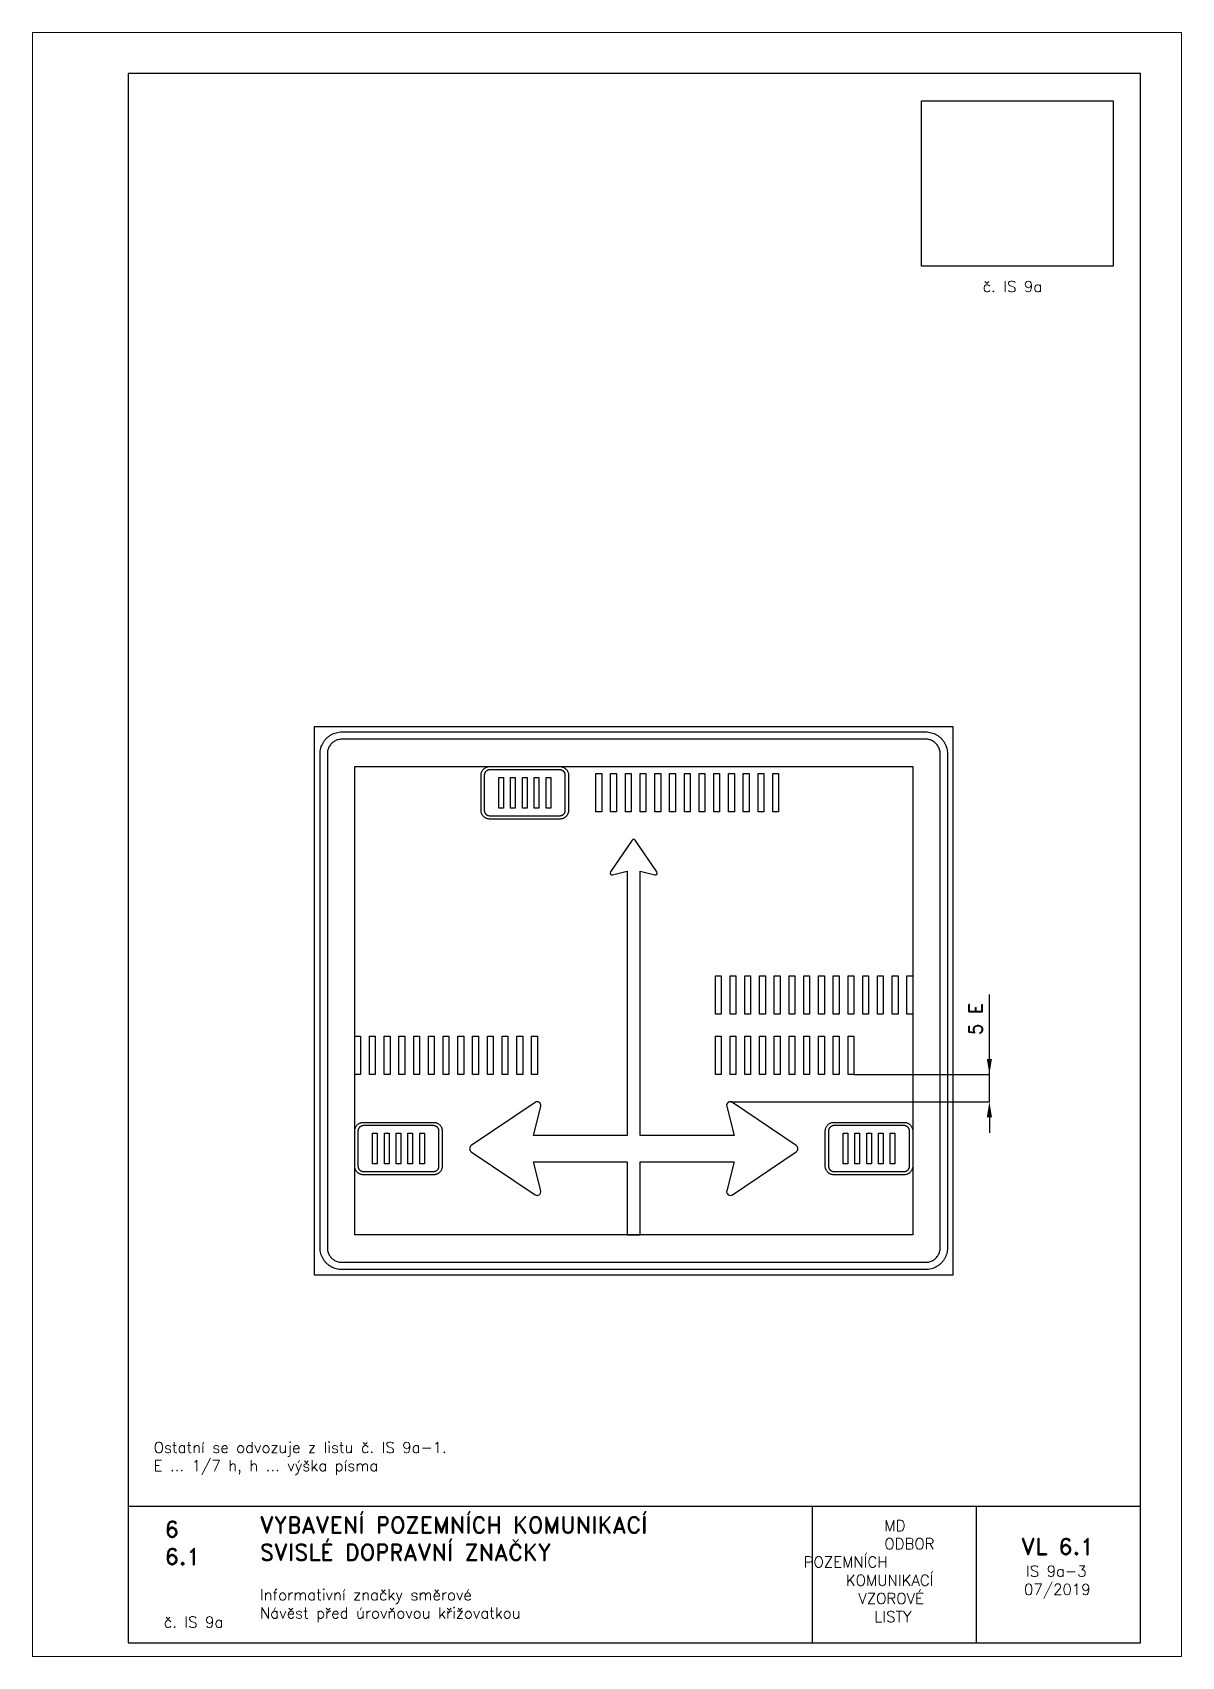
# Paper-space layout 'IS 9a-3' of a CAD drawing. Header units: millimetres. Extents: x 0 to 210, y 0 to 297.
# The model-space entities are those that its viewports show. They can reach past a viewport. Long polylines and large blocks are cut down to what shows.
import ezdxf

# ---------------------------------------------------------------- set-up
doc = ezdxf.new("R2010")
doc.units = ezdxf.units.MM
doc.header["$LTSCALE"] = 5
doc.linetypes.add('ČÁRKOVANÁX2', pattern=[1.5, 1, -0.5])
for name, color, linetype in [('Kóty', 2, 'Continuous'), ('Rozpiska', 7, 'Continuous'), ('Značka', 7, 'Continuous')]:
    doc.layers.add(name, color=color, linetype=linetype)
doc.layers.add('Rámeček', color=6, linetype='Continuous', plot=False)
doc.styles.get("Standard").update_dxf_attribs({"font": 'romand.shx', "height": 75})
doc.dimstyles.get("Standard").update_dxf_attribs({"dimtxt": 75, "dimasz": 85, "dimexe": 0.18, "dimexo": 0.0625, "dimgap": 37.5, "dimtad": 1, "dimdec": 0, "dimzin": 0, "dimdsep": 46, "dimtxsty": 'Standard', "dimcen": 0.09, "dimadec": 0, "dimazin": 0, "dimtfac": 1, "dimtdec": 0, "dimtofl": 0, "dimtmove": 0, "dimatfit": 3, "dimfxl": 1, "dimtolj": 1, "dimtzin": 0, "dimarcsym": 0})
picture_1 = doc.add_image_def('image1.png', size_in_pixel=(378, 326))

psp = doc.layouts.new('IS 9a-3')

# ---------------------------------------------------------------- texts
at = {"layer": 'Rozpiska', "color": 7, "attachment_point": 1}
for s, width, heights, insert, char_height in [('\\pi2.35682;č. IS 9a', 17.3803, [0], (171.3, 251.54), 2), ('Ostatní se odvozuje z listu č. IS 9a-1.\\PE ... 1/7 h, h ... výška písma{\\H2.02381x; }', 109.933, [0], (22.15, 39.23), 2), ('6', 149.0422, [0], (24.17, 24.77), 3), ('{\\C6;VYBAVENÍ POZEMNÍCH KOMUNIKACÍ\\P}SVISLÉ DOPRAVNÍ ZNAČKY{\\H1.34524x; }', 149.0422, [0], (41.56, 25.56), 3), ('\\pi14.7414;{\\C6;MD\\P\\pi2.36044;}ODBOR POZEMNÍCH{\\H1.57143x; }\\P\\pi7.69378;KOMUNIKACÍ{\\H1.5x; }\\P\\pi9.97949;{\\C6;VZOROVÉ\\H1.47619x; \\H0.67742x;\\P\\pi12.93187;LISTY\\H1.26984x; }', 33.1018, [0], (140.95, 24.95), 2), ('\\pi1.03113;{\\H1.5x;\\C6;VL 6.1\\P\\pi1.93586;\\H0.66667x;IS 9a-3\\H1.66666x; \\H0.6x;\\P\\pi1.5549;07/2019\\H1.80159x; }', 16.0623, [0], (179.66, 21.61), 2), ('6.1', 149.0422, [0], (24.17, 19.78), 3), ('{\\C6;Informativní značky směrové\\P}Návěst před úrovňovou křižovatkou{\\H1.83333x; }', 149.0422, [0], (41.56, 12.29), 2), ('{\\C6;č. IS 9a}', 18.3305, [2.67], (24, 7.29), 2)]:
    psp.add_mtext_dynamic_manual_height_columns(s, width=width, gutter_width=100, heights=heights, dxfattribs=dict(at, insert=insert, char_height=char_height))

msp = doc.modelspace()

# ---------------------------------------------------------------- blocks, each defined once
blk = doc.blocks.new('*D11')
at = {"layer": 'Defpoints', "color": 0, "transparency": 16777216}
for p in [(3782.7, 1569.7), (4526, 1569.7), (3105.7, 1419.9)]:
    blk.add_point(p, dxfattribs=at)
at = {"layer": 'Kóty', "color": 0, "lineweight": -2, "transparency": 16777216}
for p, q in [((4526, 1654.7), (4526, 2007.6)), ((3782.8, 1569.7), (4526.2, 1569.7)), ((3105.8, 1419.9), (4526.2, 1419.9)), ((4526, 1334.9), (4526, 1249.9))]:
    blk.add_line(p, q, dxfattribs=at)
at = {"layer": 'Kóty', "color": 0, "transparency": 16777216}
for points in [[(4511.9, 1654.7), (4540.2, 1654.7), (4526, 1569.7)], [(4511.9, 1334.9), (4540.2, 1334.9), (4526, 1419.9)]]:
    blk.add_solid(points, dxfattribs=at)
at = {"layer": 'Kóty', "color": 0, "transparency": 16777216, "insert": (4451, 1873.7), "char_height": 75, "attachment_point": 5, "rotation": 90}
blk.add_mtext('\\A1;5 E', dxfattribs=at)

# ---------------------------------------------------------------- dimensions: what is measured, and where the dimension line sits
at = {"layer": 'Kóty'}
dim = msp.add_linear_dim(base=(4526, 1569.7), p1=(3105.7, 1419.9), p2=(3782.7, 1569.7), angle=90, text='5 E', dimstyle='Standard', dxfattribs=at)
dim.commit()
dim.dimension.update_dxf_attribs({"geometry": '*D11', "text_midpoint": (4451, 1873.7)})

# ---------------------------------------------------------------- linework, layer by layer
at = {"layer": 'Kóty'}
for p, q in [((4526, 1419.9), (4526, 1707.7)), ((3778.9, 1419.9), (4526.2, 1419.9))]:
    msp.add_line(p, q, dxfattribs=at)
at = {"layer": 'Značka', "color": 5}
for points in [[(826, 468.7), (826, 3478.7), (4326, 3478.7), (4326, 468.7), (826, 468.7)], [(2368.5, 3009.7), (2368.5, 3219.7), (2400.3, 3219.7), (2400.3, 3009.7), (2368.5, 3009.7)], [(2449.3, 3009.7), (2449.3, 3219.7), (2481.2, 3219.7), (2481.2, 3009.7), (2449.3, 3009.7)], [(2530.2, 3009.7), (2530.2, 3219.7), (2562, 3219.7), (2562, 3009.7), (2530.2, 3009.7)], [(2611, 3009.7), (2611, 3219.7), (2642.8, 3219.7), (2642.8, 3009.7), (2611, 3009.7)], [(2691.8, 3009.7), (2691.8, 3219.7), (2723.7, 3219.7), (2723.7, 3009.7), (2691.8, 3009.7)], [(2772.7, 3009.7), (2772.7, 3219.7), (2804.5, 3219.7), (2804.5, 3009.7), (2772.7, 3009.7)], [(2853.5, 3009.7), (2853.5, 3219.7), (2885.3, 3219.7), (2885.3, 3009.7), (2853.5, 3009.7)], [(2934.3, 3009.7), (2934.3, 3219.7), (2966.1, 3219.7), (2966.1, 3009.7), (2934.3, 3009.7)], [(3015.1, 3009.7), (3015.1, 3219.7), (3047, 3219.7), (3047, 3009.7), (3015.1, 3009.7)], [(3096, 3009.7), (3096, 3219.7), (3127.8, 3219.7), (3127.8, 3009.7), (3096, 3009.7)], [(3176.8, 3009.7), (3176.8, 3219.7), (3208.6, 3219.7), (3208.6, 3009.7), (3176.8, 3009.7)], [(3257.6, 3009.7), (3257.6, 3219.7), (3289.5, 3219.7), (3289.5, 3009.7), (3257.6, 3009.7)], [(3338.5, 3009.7), (3338.5, 3219.7), (3370.3, 3219.7), (3370.3, 3009.7), (3338.5, 3009.7)], [(1836.5, 3030.7), (1836.5, 3198.7), (1861.9, 3198.7), (1861.9, 3030.7), (1836.5, 3030.7)], [(1901.1, 3030.7), (1901.1, 3198.7), (1926.6, 3198.7), (1926.6, 3030.7), (1901.1, 3030.7)], [(1965.8, 3030.7), (1965.8, 3198.7), (1991.3, 3198.7), (1991.3, 3030.7), (1965.8, 3030.7)], [(2030.5, 3030.7), (2030.5, 3198.7), (2055.9, 3198.7), (2055.9, 3030.7), (2030.5, 3030.7)], [(2095.1, 3030.7), (2095.1, 3198.7), (2120.6, 3198.7), (2120.6, 3030.7), (2095.1, 3030.7)], [(3023.4, 1899.7), (3023.4, 2109.7), (3055.3, 2109.7), (3055.3, 1899.7), (3023.4, 1899.7)], [(3104.3, 1899.7), (3104.3, 2109.7), (3136.1, 2109.7), (3136.1, 1899.7), (3104.3, 1899.7)], [(3185.1, 1899.7), (3185.1, 2109.7), (3216.9, 2109.7), (3216.9, 1899.7), (3185.1, 1899.7)], [(3265.9, 1899.7), (3265.9, 2109.7), (3297.7, 2109.7), (3297.7, 1899.7), (3265.9, 1899.7)], [(3346.7, 1899.7), (3346.7, 2109.7), (3378.6, 2109.7), (3378.6, 1899.7), (3346.7, 1899.7)], [(3427.6, 1899.7), (3427.6, 2109.7), (3459.4, 2109.7), (3459.4, 1899.7), (3427.6, 1899.7)], [(3508.4, 1899.7), (3508.4, 2109.7), (3540.2, 2109.7), (3540.2, 1899.7), (3508.4, 1899.7)], [(3589.2, 1899.7), (3589.2, 2109.7), (3621.1, 2109.7), (3621.1, 1899.7), (3589.2, 1899.7)], [(3670.1, 1899.7), (3670.1, 2109.7), (3701.9, 2109.7), (3701.9, 1899.7), (3670.1, 1899.7)], [(3750.9, 1899.7), (3750.9, 2109.7), (3782.7, 2109.7), (3782.7, 1899.7), (3750.9, 1899.7)], [(3831.7, 1899.7), (3831.7, 2109.7), (3863.5, 2109.7), (3863.5, 1899.7), (3831.7, 1899.7)], [(3912.5, 1899.7), (3912.5, 2109.7), (3944.4, 2109.7), (3944.4, 1899.7), (3912.5, 1899.7)], [(3993.4, 1899.7), (3993.4, 2109.7), (4025.2, 2109.7), (4025.2, 1899.7), (3993.4, 1899.7)], [(4074.2, 1899.7), (4074.2, 2109.7), (4106, 2109.7), (4106, 1899.7), (4074.2, 1899.7)], [(1046, 1569.7), (1046, 1779.7), (1077.8, 1779.7), (1077.8, 1569.7), (1046, 1569.7)], [(1126.8, 1569.7), (1126.8, 1779.7), (1158.7, 1779.7), (1158.7, 1569.7), (1126.8, 1569.7)], [(1207.7, 1569.7), (1207.7, 1779.7), (1239.5, 1779.7), (1239.5, 1569.7), (1207.7, 1569.7)], [(1288.5, 1569.7), (1288.5, 1779.7), (1320.3, 1779.7), (1320.3, 1569.7), (1288.5, 1569.7)], [(1369.3, 1569.7), (1369.3, 1779.7), (1401.2, 1779.7), (1401.2, 1569.7), (1369.3, 1569.7)], [(1450.2, 1569.7), (1450.2, 1779.7), (1482, 1779.7), (1482, 1569.7), (1450.2, 1569.7)], [(1531, 1569.7), (1531, 1779.7), (1562.8, 1779.7), (1562.8, 1569.7), (1531, 1569.7)], [(1611.8, 1569.7), (1611.8, 1779.7), (1643.6, 1779.7), (1643.6, 1569.7), (1611.8, 1569.7)], [(1692.6, 1569.7), (1692.6, 1779.7), (1724.5, 1779.7), (1724.5, 1569.7), (1692.6, 1569.7)], [(1773.5, 1569.7), (1773.5, 1779.7), (1805.3, 1779.7), (1805.3, 1569.7), (1773.5, 1569.7)], [(1854.3, 1569.7), (1854.3, 1779.7), (1886.1, 1779.7), (1886.1, 1569.7), (1854.3, 1569.7)], [(1935.1, 1569.7), (1935.1, 1779.7), (1967, 1779.7), (1967, 1569.7), (1935.1, 1569.7)], [(2016, 1569.7), (2016, 1779.7), (2047.8, 1779.7), (2047.8, 1569.7), (2016, 1569.7)], [(3023.4, 1569.7), (3023.4, 1779.7), (3055.3, 1779.7), (3055.3, 1569.7), (3023.4, 1569.7)], [(3104.3, 1569.7), (3104.3, 1779.7), (3136.1, 1779.7), (3136.1, 1569.7), (3104.3, 1569.7)], [(3185.1, 1569.7), (3185.1, 1779.7), (3216.9, 1779.7), (3216.9, 1569.7), (3185.1, 1569.7)], [(3265.9, 1569.7), (3265.9, 1779.7), (3297.7, 1779.7), (3297.7, 1569.7), (3265.9, 1569.7)], [(3346.7, 1569.7), (3346.7, 1779.7), (3378.6, 1779.7), (3378.6, 1569.7), (3346.7, 1569.7)], [(3427.6, 1569.7), (3427.6, 1779.7), (3459.4, 1779.7), (3459.4, 1569.7), (3427.6, 1569.7)], [(3508.4, 1569.7), (3508.4, 1779.7), (3540.2, 1779.7), (3540.2, 1569.7), (3508.4, 1569.7)], [(3589.2, 1569.7), (3589.2, 1779.7), (3621.1, 1779.7), (3621.1, 1569.7), (3589.2, 1569.7)], [(3670.1, 1569.7), (3670.1, 1779.7), (3701.9, 1779.7), (3701.9, 1569.7), (3670.1, 1569.7)], [(3750.9, 1569.7), (3750.9, 1779.7), (3782.7, 1779.7), (3782.7, 1569.7), (3750.9, 1569.7)], [(1144, 1078.7), (1144, 1246.7), (1169.4, 1246.7), (1169.4, 1078.7), (1144, 1078.7)], [(1208.6, 1078.7), (1208.6, 1246.7), (1234.1, 1246.7), (1234.1, 1078.7), (1208.6, 1078.7)], [(1273.3, 1078.7), (1273.3, 1246.7), (1298.8, 1246.7), (1298.8, 1078.7), (1273.3, 1078.7)], [(1338, 1078.7), (1338, 1246.7), (1363.4, 1246.7), (1363.4, 1078.7), (1338, 1078.7)], [(1402.6, 1078.7), (1402.6, 1246.7), (1428.1, 1246.7), (1428.1, 1078.7), (1402.6, 1078.7)], [(3724, 1078.7), (3724, 1246.7), (3749.4, 1246.7), (3749.4, 1078.7), (3724, 1078.7)], [(3788.6, 1078.7), (3788.6, 1246.7), (3814.1, 1246.7), (3814.1, 1078.7), (3788.6, 1078.7)], [(3853.3, 1078.7), (3853.3, 1246.7), (3878.8, 1246.7), (3878.8, 1078.7), (3853.3, 1078.7)], [(3918, 1078.7), (3918, 1246.7), (3943.4, 1246.7), (3943.4, 1078.7), (3918, 1078.7)], [(3982.6, 1078.7), (3982.6, 1246.7), (4008.1, 1246.7), (4008.1, 1078.7), (3982.6, 1078.7)]]:
    msp.add_lwpolyline(points, dxfattribs=at)
for points in [[(976, 498.7), (975.5, 498.7), (975.1, 498.7, -0.03218), (959.6, 499.8, -0.035443), (944.4, 503, -0.036267), (929.6, 508, -0.034421), (915.7, 515, -0.033721), (902.8, 523.6, -0.034085), (891.2, 533.9, -0.034209), (880.9, 545.5, -0.034229), (872.3, 558.5, -0.034044), (865.3, 572.4, -0.033412), (860.3, 587.1, -0.034127), (857.1, 602.3, -0.036745), (856, 617.8), (856, 618.3), (856, 618.7), (856, 3328.7), (856, 3329.2), (856, 3329.7, -0.03218), (857.1, 3345.2, -0.035443), (860.3, 3360.4, -0.036267), (865.3, 3375.1, -0.034421), (872.3, 3389, -0.033721), (880.9, 3401.9, -0.034085), (891.2, 3413.6, -0.034209), (902.8, 3423.9, -0.034229), (915.7, 3432.5, -0.034044), (929.6, 3439.5, -0.033412), (944.4, 3444.5, -0.034127), (959.6, 3447.7, -0.036745), (975.1, 3448.7), (975.5, 3448.7), (976, 3448.7), (4176, 3448.7), (4176.5, 3448.7), (4177, 3448.7, -0.03218), (4192.5, 3447.7, -0.035443), (4207.7, 3444.5, -0.036267), (4222.4, 3439.5, -0.034421), (4236.3, 3432.5, -0.033721), (4249.2, 3423.9, -0.034085), (4260.9, 3413.6, -0.034209), (4271.2, 3401.9, -0.034229), (4279.8, 3389, -0.034044), (4286.7, 3375.1, -0.033412), (4291.8, 3360.4, -0.034127), (4295, 3345.2, -0.036745), (4296, 3329.7), (4296, 3329.2), (4296, 3328.7), (4296, 618.7), (4296, 618.3), (4296, 617.8, -0.03218), (4294.9, 602.3, -0.035443), (4291.8, 587.1, -0.036267), (4286.8, 572.4, -0.034421), (4279.8, 558.5, -0.033721), (4271.2, 545.5, -0.034085), (4260.9, 533.9, -0.034209), (4249.2, 523.6, -0.034229), (4236.3, 515, -0.034044), (4222.4, 508, -0.033412), (4207.7, 503, -0.034127), (4192.4, 499.8, -0.036745), (4177, 498.7), (4176.5, 498.7), (4176, 498.7), (976, 498.7)], [(976, 538.7), (4176, 538.7), (4176.3, 538.7), (4176.6, 538.7, 0.03218), (4187, 539.5, 0.035443), (4197.1, 541.6, 0.036267), (4206.9, 544.9, 0.034421), (4216.2, 549.6, 0.033721), (4224.8, 555.3, 0.034085), (4232.6, 562.2, 0.034209), (4239.5, 569.9, 0.034229), (4245.2, 578.6, 0.034044), (4249.8, 587.8, 0.033412), (4253.2, 597.6, 0.034127), (4255.3, 607.8, 0.036745), (4256, 618.1), (4256, 618.4), (4256, 618.7), (4256, 3328.7), (4256, 3329.1), (4256, 3329.4, 0.03218), (4255.3, 3339.7, 0.035443), (4253.2, 3349.9, 0.036267), (4249.9, 3359.7, 0.034421), (4245.2, 3368.9, 0.033721), (4239.4, 3377.5, 0.034085), (4232.6, 3385.3, 0.034209), (4224.8, 3392.2, 0.034229), (4216.2, 3397.9, 0.034044), (4206.9, 3402.6, 0.033412), (4197.1, 3405.9, 0.034127), (4187, 3408.1, 0.036745), (4176.6, 3408.7), (4176.3, 3408.7), (4176, 3408.7), (976, 3408.7), (975.7, 3408.7), (975.4, 3408.7, 0.03218), (965.1, 3408, 0.035443), (954.9, 3405.9, 0.036267), (945.1, 3402.6, 0.034421), (935.8, 3397.9, 0.033721), (927.2, 3392.2, 0.034085), (919.5, 3385.3, 0.034209), (912.6, 3377.5, 0.034229), (906.8, 3368.9, 0.034044), (902.2, 3359.7, 0.033412), (898.9, 3349.9, 0.034127), (896.7, 3339.7, 0.036745), (896, 3329.4), (896, 3329.1), (896, 3328.7), (896, 618.7), (896, 618.4), (896, 618.1, 0.03218), (896.7, 607.8, 0.035443), (898.9, 597.6, 0.036267), (902.2, 587.8, 0.034421), (906.8, 578.6, 0.033721), (912.6, 569.9, 0.034085), (919.5, 562.2, 0.034209), (927.2, 555.3, 0.034229), (935.8, 549.6, 0.034044), (945.1, 544.9, 0.033412), (954.9, 541.6, 0.034127), (965.1, 539.4, 0.036745), (975.4, 538.7), (975.7, 538.7), (976, 538.7)], [(1786.5, 2970.7), (1786.3, 2970.7), (1786.1, 2970.7, -0.03218), (1779.9, 2971.2, -0.035443), (1773.9, 2972.4, -0.036267), (1768, 2974.4, -0.034421), (1762.4, 2977.2, -0.033721), (1757.2, 2980.7, -0.034085), (1752.6, 2984.8, -0.034209), (1748.5, 2989.5, -0.034229), (1745, 2994.6, -0.034044), (1742.2, 3000.2, -0.033412), (1740.2, 3006.1, -0.034127), (1738.9, 3012.2, -0.036745), (1738.5, 3018.4), (1738.5, 3018.6), (1738.5, 3018.7), (1738.5, 3210.7), (1738.5, 3210.9), (1738.5, 3211.1, -0.03218), (1739, 3217.3, -0.035443), (1740.2, 3223.4, -0.036267), (1742.2, 3229.3, -0.034421), (1745, 3234.9, -0.033721), (1748.5, 3240, -0.034085), (1752.6, 3244.7, -0.034209), (1757.2, 3248.8, -0.034229), (1762.4, 3252.2, -0.034044), (1768, 3255, -0.033412), (1773.9, 3257, -0.034127), (1779.9, 3258.3, -0.036745), (1786.1, 3258.7), (1786.3, 3258.7), (1786.5, 3258.7), (2170.5, 3258.7), (2170.7, 3258.7), (2170.9, 3258.7, -0.03218), (2177.1, 3258.3, -0.035443), (2183.2, 3257, -0.036267), (2189.1, 3255, -0.034421), (2194.6, 3252.2, -0.033721), (2199.8, 3248.8, -0.034085), (2204.5, 3244.7, -0.034209), (2208.6, 3240, -0.034229), (2212, 3234.9, -0.034044), (2214.8, 3229.3, -0.033412), (2216.8, 3223.4, -0.034127), (2218.1, 3217.3, -0.036745), (2218.5, 3211.1), (2218.5, 3210.9), (2218.5, 3210.7), (2218.5, 3018.7), (2218.5, 3018.6), (2218.5, 3018.4, -0.03218), (2218.1, 3012.2, -0.035443), (2216.8, 3006.1, -0.036267), (2214.8, 3000.2, -0.034421), (2212, 2994.6, -0.033721), (2208.6, 2989.5, -0.034085), (2204.5, 2984.8, -0.034209), (2199.8, 2980.7, -0.034229), (2194.6, 2977.2, -0.034044), (2189.1, 2974.5, -0.033412), (2183.2, 2972.4, -0.034127), (2177.1, 2971.2, -0.036745), (2170.9, 2970.7), (2170.7, 2970.7), (2170.5, 2970.7), (1786.5, 2970.7)], [(1786.5, 2970.7), (1786.3, 2970.7), (1786.1, 2970.7, -0.03218), (1779.9, 2971.2, -0.035443), (1773.9, 2972.4, -0.036267), (1768, 2974.4, -0.034421), (1762.4, 2977.2, -0.033721), (1757.2, 2980.7, -0.034085), (1752.6, 2984.8, -0.034209), (1748.5, 2989.5, -0.034229), (1745, 2994.6, -0.034044), (1742.2, 3000.2, -0.033412), (1740.2, 3006.1, -0.034127), (1738.9, 3012.2, -0.036745), (1738.5, 3018.4), (1738.5, 3018.6), (1738.5, 3018.7), (1738.5, 3210.7), (1738.5, 3210.9), (1738.5, 3211.1, -0.03218), (1739, 3217.3, -0.035443), (1740.2, 3223.4, -0.036267), (1742.2, 3229.3, -0.034421), (1745, 3234.9, -0.033721), (1748.5, 3240, -0.034085), (1752.6, 3244.7, -0.034209), (1757.2, 3248.8, -0.034229), (1762.4, 3252.2, -0.034044), (1768, 3255, -0.033412), (1773.9, 3257, -0.034127), (1779.9, 3258.3, -0.036745), (1786.1, 3258.7), (1786.3, 3258.7), (1786.5, 3258.7), (2170.5, 3258.7), (2170.7, 3258.7), (2170.9, 3258.7, -0.03218), (2177.1, 3258.3, -0.035443), (2183.2, 3257, -0.036267), (2189.1, 3255, -0.034421), (2194.6, 3252.2, -0.033721), (2199.8, 3248.8, -0.034085), (2204.5, 3244.7, -0.034209), (2208.6, 3240, -0.034229), (2212, 3234.9, -0.034044), (2214.8, 3229.3, -0.033412), (2216.8, 3223.4, -0.034127), (2218.1, 3217.3, -0.036745), (2218.5, 3211.1), (2218.5, 3210.9), (2218.5, 3210.7), (2218.5, 3018.7), (2218.5, 3018.6), (2218.5, 3018.4, -0.03218), (2218.1, 3012.2, -0.035443), (2216.8, 3006.1, -0.036267), (2214.8, 3000.2, -0.034421), (2212, 2994.6, -0.033721), (2208.6, 2989.5, -0.034085), (2204.5, 2984.8, -0.034209), (2199.8, 2980.7, -0.034229), (2194.6, 2977.2, -0.034044), (2189.1, 2974.5, -0.033412), (2183.2, 2972.4, -0.034127), (2177.1, 2971.2, -0.036745), (2170.9, 2970.7), (2170.7, 2970.7), (2170.5, 2970.7), (1786.5, 2970.7)], [(1786.5, 2988.7), (2170.5, 2988.7), (2170.6, 2988.7), (2170.8, 2988.7, 0.03218), (2174.6, 2989, 0.035443), (2178.4, 2989.8, 0.036267), (2182.1, 2991.1, 0.034421), (2185.6, 2992.8, 0.033721), (2188.8, 2995, 0.034085), (2191.7, 2997.5, 0.034209), (2194.3, 3000.4, 0.034229), (2196.5, 3003.7, 0.034044), (2198.2, 3007.1, 0.033412), (2199.5, 3010.8, 0.034127), (2200.3, 3014.6, 0.036745), (2200.5, 3018.5), (2200.5, 3018.6), (2200.5, 3018.7), (2200.5, 3210.7), (2200.5, 3210.9), (2200.5, 3211, 0.03218), (2200.2, 3214.9, 0.035443), (2199.5, 3218.7, 0.036267), (2198.2, 3222.3, 0.034421), (2196.5, 3225.8, 0.033721), (2194.3, 3229, 0.034085), (2191.7, 3232, 0.034209), (2188.8, 3234.5, 0.034229), (2185.6, 3236.7, 0.034044), (2182.1, 3238.4, 0.033412), (2178.4, 3239.7, 0.034127), (2174.6, 3240.5, 0.036745), (2170.8, 3240.7), (2170.6, 3240.7), (2170.5, 3240.7), (1786.5, 3240.7), (1786.4, 3240.7), (1786.3, 3240.7, 0.03218), (1782.4, 3240.5, 0.035443), (1778.6, 3239.7, 0.036267), (1774.9, 3238.4, 0.034421), (1771.5, 3236.7, 0.033721), (1768.2, 3234.5, 0.034085), (1765.3, 3232, 0.034209), (1762.7, 3229, 0.034229), (1760.6, 3225.8, 0.034044), (1758.8, 3222.3, 0.033412), (1757.6, 3218.7, 0.034127), (1756.8, 3214.8, 0.036745), (1756.5, 3211), (1756.5, 3210.9), (1756.5, 3210.7), (1756.5, 3018.7), (1756.5, 3018.6), (1756.5, 3018.5, 0.03218), (1756.8, 3014.6, 0.035443), (1757.6, 3010.8, 0.036267), (1758.8, 3007.1, 0.034421), (1760.6, 3003.7, 0.033721), (1762.7, 3000.4, 0.034085), (1765.3, 2997.5, 0.034209), (1768.2, 2995, 0.034229), (1771.5, 2992.8, 0.034044), (1774.9, 2991.1, 0.033412), (1778.6, 2989.8, 0.034127), (1782.4, 2989, 0.036745), (1786.3, 2988.7), (1786.4, 2988.7), (1786.5, 2988.7)], [(1094, 1018.7), (1093.8, 1018.7), (1093.6, 1018.7, -0.03218), (1087.4, 1019.2, -0.035443), (1081.4, 1020.4, -0.036267), (1075.5, 1022.4, -0.034421), (1069.9, 1025.2, -0.033721), (1064.7, 1028.7, -0.034085), (1060.1, 1032.8, -0.034209), (1056, 1037.5, -0.034229), (1052.5, 1042.6, -0.034044), (1049.7, 1048.2, -0.033412), (1047.7, 1054.1, -0.034127), (1046.4, 1060.2, -0.036745), (1046, 1066.4), (1046, 1066.6), (1046, 1066.7), (1046, 1258.7), (1046, 1258.9), (1046, 1259.1, -0.03218), (1046.5, 1265.3, -0.035443), (1047.7, 1271.4, -0.036267), (1049.7, 1277.3, -0.034421), (1052.5, 1282.9, -0.033721), (1056, 1288, -0.034085), (1060.1, 1292.7, -0.034209), (1064.7, 1296.8, -0.034229), (1069.9, 1300.2, -0.034044), (1075.5, 1303, -0.033412), (1081.4, 1305, -0.034127), (1087.4, 1306.3, -0.036745), (1093.6, 1306.7), (1093.8, 1306.7), (1094, 1306.7), (1478, 1306.7), (1478.2, 1306.7), (1478.4, 1306.7, -0.03218), (1484.6, 1306.3, -0.035443), (1490.7, 1305, -0.036267), (1496.6, 1303, -0.034421), (1502.1, 1300.2, -0.033721), (1507.3, 1296.8, -0.034085), (1512, 1292.7, -0.034209), (1516.1, 1288, -0.034229), (1519.5, 1282.9, -0.034044), (1522.3, 1277.3, -0.033412), (1524.3, 1271.4, -0.034127), (1525.6, 1265.3, -0.036745), (1526, 1259.1), (1526, 1258.9), (1526, 1258.7), (1526, 1066.7), (1526, 1066.6), (1526, 1066.4, -0.03218), (1525.6, 1060.2, -0.035443), (1524.3, 1054.1, -0.036267), (1522.3, 1048.2, -0.034421), (1519.5, 1042.6, -0.033721), (1516.1, 1037.5, -0.034085), (1512, 1032.8, -0.034209), (1507.3, 1028.7, -0.034229), (1502.1, 1025.2, -0.034044), (1496.6, 1022.5, -0.033412), (1490.7, 1020.4, -0.034127), (1484.6, 1019.2, -0.036745), (1478.4, 1018.7), (1478.2, 1018.7), (1478, 1018.7), (1094, 1018.7)], [(1094, 1018.7), (1093.8, 1018.7), (1093.6, 1018.7, -0.03218), (1087.4, 1019.2, -0.035443), (1081.4, 1020.4, -0.036267), (1075.5, 1022.4, -0.034421), (1069.9, 1025.2, -0.033721), (1064.7, 1028.7, -0.034085), (1060.1, 1032.8, -0.034209), (1056, 1037.5, -0.034229), (1052.5, 1042.6, -0.034044), (1049.7, 1048.2, -0.033412), (1047.7, 1054.1, -0.034127), (1046.4, 1060.2, -0.036745), (1046, 1066.4), (1046, 1066.6), (1046, 1066.7), (1046, 1258.7), (1046, 1258.9), (1046, 1259.1, -0.03218), (1046.5, 1265.3, -0.035443), (1047.7, 1271.4, -0.036267), (1049.7, 1277.3, -0.034421), (1052.5, 1282.9, -0.033721), (1056, 1288, -0.034085), (1060.1, 1292.7, -0.034209), (1064.7, 1296.8, -0.034229), (1069.9, 1300.2, -0.034044), (1075.5, 1303, -0.033412), (1081.4, 1305, -0.034127), (1087.4, 1306.3, -0.036745), (1093.6, 1306.7), (1093.8, 1306.7), (1094, 1306.7), (1478, 1306.7), (1478.2, 1306.7), (1478.4, 1306.7, -0.03218), (1484.6, 1306.3, -0.035443), (1490.7, 1305, -0.036267), (1496.6, 1303, -0.034421), (1502.1, 1300.2, -0.033721), (1507.3, 1296.8, -0.034085), (1512, 1292.7, -0.034209), (1516.1, 1288, -0.034229), (1519.5, 1282.9, -0.034044), (1522.3, 1277.3, -0.033412), (1524.3, 1271.4, -0.034127), (1525.6, 1265.3, -0.036745), (1526, 1259.1), (1526, 1258.9), (1526, 1258.7), (1526, 1066.7), (1526, 1066.6), (1526, 1066.4, -0.03218), (1525.6, 1060.2, -0.035443), (1524.3, 1054.1, -0.036267), (1522.3, 1048.2, -0.034421), (1519.5, 1042.6, -0.033721), (1516.1, 1037.5, -0.034085), (1512, 1032.8, -0.034209), (1507.3, 1028.7, -0.034229), (1502.1, 1025.2, -0.034044), (1496.6, 1022.5, -0.033412), (1490.7, 1020.4, -0.034127), (1484.6, 1019.2, -0.036745), (1478.4, 1018.7), (1478.2, 1018.7), (1478, 1018.7), (1094, 1018.7)], [(1094, 1036.7), (1478, 1036.7), (1478.1, 1036.7), (1478.3, 1036.7, 0.03218), (1482.1, 1037, 0.035443), (1485.9, 1037.8, 0.036267), (1489.6, 1039.1, 0.034421), (1493.1, 1040.8, 0.033721), (1496.3, 1043, 0.034085), (1499.2, 1045.5, 0.034209), (1501.8, 1048.4, 0.034229), (1504, 1051.7, 0.034044), (1505.7, 1055.1, 0.033412), (1507, 1058.8, 0.034127), (1507.8, 1062.6, 0.036745), (1508, 1066.5), (1508, 1066.6), (1508, 1066.7), (1508, 1258.7), (1508, 1258.9), (1508, 1259, 0.03218), (1507.7, 1262.9, 0.035443), (1507, 1266.7, 0.036267), (1505.7, 1270.3, 0.034421), (1504, 1273.8, 0.033721), (1501.8, 1277, 0.034085), (1499.2, 1280, 0.034209), (1496.3, 1282.5, 0.034229), (1493.1, 1284.7, 0.034044), (1489.6, 1286.4, 0.033412), (1485.9, 1287.7, 0.034127), (1482.1, 1288.5, 0.036745), (1478.3, 1288.7), (1478.1, 1288.7), (1478, 1288.7), (1094, 1288.7), (1093.9, 1288.7), (1093.8, 1288.7, 0.03218), (1089.9, 1288.5, 0.035443), (1086.1, 1287.7, 0.036267), (1082.4, 1286.4, 0.034421), (1079, 1284.7, 0.033721), (1075.7, 1282.5, 0.034085), (1072.8, 1280, 0.034209), (1070.2, 1277, 0.034229), (1068.1, 1273.8, 0.034044), (1066.3, 1270.3, 0.033412), (1065.1, 1266.7, 0.034127), (1064.3, 1262.8, 0.036745), (1064, 1259), (1064, 1258.9), (1064, 1258.7), (1064, 1066.7), (1064, 1066.6), (1064, 1066.5, 0.03218), (1064.3, 1062.6, 0.035443), (1065.1, 1058.8, 0.036267), (1066.3, 1055.1, 0.034421), (1068.1, 1051.7, 0.033721), (1070.2, 1048.4, 0.034085), (1072.8, 1045.5, 0.034209), (1075.7, 1043, 0.034229), (1079, 1040.8, 0.034044), (1082.4, 1039.1, 0.033412), (1086.1, 1037.8, 0.034127), (1089.9, 1037, 0.036745), (1093.8, 1036.7), (1093.9, 1036.7), (1094, 1036.7)], [(3674, 1018.7), (3673.8, 1018.7), (3673.6, 1018.7, -0.03218), (3667.4, 1019.2, -0.035443), (3661.4, 1020.4, -0.036267), (3655.5, 1022.4, -0.034421), (3649.9, 1025.2, -0.033721), (3644.7, 1028.7, -0.034085), (3640.1, 1032.8, -0.034209), (3636, 1037.5, -0.034229), (3632.5, 1042.6, -0.034044), (3629.7, 1048.2, -0.033412), (3627.7, 1054.1, -0.034127), (3626.4, 1060.2, -0.036745), (3626, 1066.4), (3626, 1066.6), (3626, 1066.7), (3626, 1258.7), (3626, 1258.9), (3626, 1259.1, -0.03218), (3626.5, 1265.3, -0.035443), (3627.7, 1271.4, -0.036267), (3629.7, 1277.3, -0.034421), (3632.5, 1282.9, -0.033721), (3636, 1288, -0.034085), (3640.1, 1292.7, -0.034209), (3644.7, 1296.8, -0.034229), (3649.9, 1300.2, -0.034044), (3655.5, 1303, -0.033412), (3661.4, 1305, -0.034127), (3667.4, 1306.3, -0.036745), (3673.6, 1306.7), (3673.8, 1306.7), (3674, 1306.7), (4058, 1306.7), (4058.2, 1306.7), (4058.4, 1306.7, -0.03218), (4064.6, 1306.3, -0.035443), (4070.7, 1305, -0.036267), (4076.6, 1303, -0.034421), (4082.1, 1300.2, -0.033721), (4087.3, 1296.8, -0.034085), (4092, 1292.7, -0.034209), (4096.1, 1288, -0.034229), (4099.5, 1282.9, -0.034044), (4102.3, 1277.3, -0.033412), (4104.3, 1271.4, -0.034127), (4105.6, 1265.3, -0.036745), (4106, 1259.1), (4106, 1258.9), (4106, 1258.7), (4106, 1066.7), (4106, 1066.6), (4106, 1066.4, -0.03218), (4105.6, 1060.2, -0.035443), (4104.3, 1054.1, -0.036267), (4102.3, 1048.2, -0.034421), (4099.5, 1042.6, -0.033721), (4096.1, 1037.5, -0.034085), (4092, 1032.8, -0.034209), (4087.3, 1028.7, -0.034229), (4082.1, 1025.2, -0.034044), (4076.6, 1022.5, -0.033412), (4070.7, 1020.4, -0.034127), (4064.6, 1019.2, -0.036745), (4058.4, 1018.7), (4058.2, 1018.7), (4058, 1018.7), (3674, 1018.7)], [(3674, 1018.7), (3673.8, 1018.7), (3673.6, 1018.7, -0.03218), (3667.4, 1019.2, -0.035443), (3661.4, 1020.4, -0.036267), (3655.5, 1022.4, -0.034421), (3649.9, 1025.2, -0.033721), (3644.7, 1028.7, -0.034085), (3640.1, 1032.8, -0.034209), (3636, 1037.5, -0.034229), (3632.5, 1042.6, -0.034044), (3629.7, 1048.2, -0.033412), (3627.7, 1054.1, -0.034127), (3626.4, 1060.2, -0.036745), (3626, 1066.4), (3626, 1066.6), (3626, 1066.7), (3626, 1258.7), (3626, 1258.9), (3626, 1259.1, -0.03218), (3626.5, 1265.3, -0.035443), (3627.7, 1271.4, -0.036267), (3629.7, 1277.3, -0.034421), (3632.5, 1282.9, -0.033721), (3636, 1288, -0.034085), (3640.1, 1292.7, -0.034209), (3644.7, 1296.8, -0.034229), (3649.9, 1300.2, -0.034044), (3655.5, 1303, -0.033412), (3661.4, 1305, -0.034127), (3667.4, 1306.3, -0.036745), (3673.6, 1306.7), (3673.8, 1306.7), (3674, 1306.7), (4058, 1306.7), (4058.2, 1306.7), (4058.4, 1306.7, -0.03218), (4064.6, 1306.3, -0.035443), (4070.7, 1305, -0.036267), (4076.6, 1303, -0.034421), (4082.1, 1300.2, -0.033721), (4087.3, 1296.8, -0.034085), (4092, 1292.7, -0.034209), (4096.1, 1288, -0.034229), (4099.5, 1282.9, -0.034044), (4102.3, 1277.3, -0.033412), (4104.3, 1271.4, -0.034127), (4105.6, 1265.3, -0.036745), (4106, 1259.1), (4106, 1258.9), (4106, 1258.7), (4106, 1066.7), (4106, 1066.6), (4106, 1066.4, -0.03218), (4105.6, 1060.2, -0.035443), (4104.3, 1054.1, -0.036267), (4102.3, 1048.2, -0.034421), (4099.5, 1042.6, -0.033721), (4096.1, 1037.5, -0.034085), (4092, 1032.8, -0.034209), (4087.3, 1028.7, -0.034229), (4082.1, 1025.2, -0.034044), (4076.6, 1022.5, -0.033412), (4070.7, 1020.4, -0.034127), (4064.6, 1019.2, -0.036745), (4058.4, 1018.7), (4058.2, 1018.7), (4058, 1018.7), (3674, 1018.7)], [(3674, 1036.7), (4058, 1036.7), (4058.1, 1036.7), (4058.3, 1036.7, 0.03218), (4062.1, 1037, 0.035443), (4065.9, 1037.8, 0.036267), (4069.6, 1039.1, 0.034421), (4073.1, 1040.8, 0.033721), (4076.3, 1043, 0.034085), (4079.2, 1045.5, 0.034209), (4081.8, 1048.4, 0.034229), (4084, 1051.7, 0.034044), (4085.7, 1055.1, 0.033412), (4087, 1058.8, 0.034127), (4087.8, 1062.6, 0.036745), (4088, 1066.5), (4088, 1066.6), (4088, 1066.7), (4088, 1258.7), (4088, 1258.9), (4088, 1259, 0.03218), (4087.7, 1262.9, 0.035443), (4087, 1266.7, 0.036267), (4085.7, 1270.3, 0.034421), (4084, 1273.8, 0.033721), (4081.8, 1277, 0.034085), (4079.2, 1280, 0.034209), (4076.3, 1282.5, 0.034229), (4073.1, 1284.7, 0.034044), (4069.6, 1286.4, 0.033412), (4065.9, 1287.7, 0.034127), (4062.1, 1288.5, 0.036745), (4058.3, 1288.7), (4058.1, 1288.7), (4058, 1288.7), (3674, 1288.7), (3673.9, 1288.7), (3673.8, 1288.7, 0.03218), (3669.9, 1288.5, 0.035443), (3666.1, 1287.7, 0.036267), (3662.4, 1286.4, 0.034421), (3659, 1284.7, 0.033721), (3655.7, 1282.5, 0.034085), (3652.8, 1280, 0.034209), (3650.2, 1277, 0.034229), (3648.1, 1273.8, 0.034044), (3646.3, 1270.3, 0.033412), (3645.1, 1266.7, 0.034127), (3644.3, 1262.8, 0.036745), (3644, 1259), (3644, 1258.9), (3644, 1258.7), (3644, 1066.7), (3644, 1066.6), (3644, 1066.5, 0.03218), (3644.3, 1062.6, 0.035443), (3645.1, 1058.8, 0.036267), (3646.3, 1055.1, 0.034421), (3648.1, 1051.7, 0.033721), (3650.2, 1048.4, 0.034085), (3652.8, 1045.5, 0.034209), (3655.7, 1043, 0.034229), (3659, 1040.8, 0.034044), (3662.4, 1039.1, 0.033412), (3666.1, 1037.8, 0.034127), (3669.9, 1037, 0.036745), (3673.8, 1036.7), (3673.9, 1036.7), (3674, 1036.7)]]:
    msp.add_lwpolyline(points, format="xyb", dxfattribs=at)
at = {"layer": 'Značka', "color": 6, "linetype": 'ČÁRKOVANÁX2', "ltscale": 7.5}
msp.add_lwpolyline([(1046, 688.7), (1046, 3258.7), (4106, 3258.7), (4106, 688.7), (1046, 688.7)], dxfattribs=at)
at = {"layer": 'Značka', "color": 5}
msp.add_lwpolyline([(1685.1, 1179.8, 0.530846), (1685.1, 1145.7), (2034.8, 909.1, 0.689385), (2066.2, 931.2), (2025.7, 1090.7), (2540, 1090.7), (2540, 688.7), (2612, 688.7), (2612, 1090.7), (3126.3, 1090.7), (3085.8, 931.2, 0.689385), (3117.3, 909.1), (3467, 1145.7, 0.530846), (3467, 1179.8), (3117.3, 1416.4, 0.689385), (3085.8, 1394.2), (3126.3, 1234.7), (2612, 1234.7), (2612, 2684.9), (2691.8, 2664.6, 0.689385), (2702.8, 2680.4), (2584.5, 2855.2, 0.530846), (2567.5, 2855.2), (2449.2, 2680.4, 0.689385), (2460.3, 2664.6), (2540, 2684.9), (2540, 1234.7), (2025.7, 1234.7), (2066.2, 1394.2, 0.689385), (2034.8, 1416.4)], format="xyb", close=True, dxfattribs=at)

msp.set_redraw_order([(e.dxf.handle, doc.entitydb.next_handle()) for e in msp.query("TEXT MTEXT ATTDEF DIMENSION ARC_DIMENSION")])  # texts and dimensions are drawn at this point

# ---------------------------------------------------------------- linework, layer by layer
at = {"layer": 'Rozpiska', "color": 7}
for p, q in [((17.5, 27.5), (202.5, 27.5)), ((142.5, 27.5), (142.5, 2.5)), ((172.5, 27.5), (172.5, 2.5))]:
    psp.add_line(p, q, dxfattribs=at)
psp.add_lwpolyline([(17.5, 2.5), (202.5, 2.5), (202.5, 289.5), (17.5, 289.5)], close=True, dxfattribs=at)

psp.set_redraw_order([(e.dxf.handle, doc.entitydb.next_handle()) for e in psp.query("TEXT MTEXT ATTDEF DIMENSION ARC_DIMENSION")])  # texts and dimensions are drawn at this point

# ---------------------------------------------------------------- pictures from other files: only their frames are drawn
at = {"layer": 'Značka', "color": 255}
image = psp.add_image(picture_1, insert=(162.45, 254.27), size_in_units=(35.05, 30.23), dxfattribs=at)
image.dxf.flags = 7

# ---------------------------------------------------------------- viewports
at = {"layer": 'Rámeček'}
psp.add_viewport(center=(105, 148.5), size=(210, 297), view_center_point=(2429.32, 2831.07), view_height=8910.089, dxfattribs=at)

doc.saveas('drawing.dxf')
